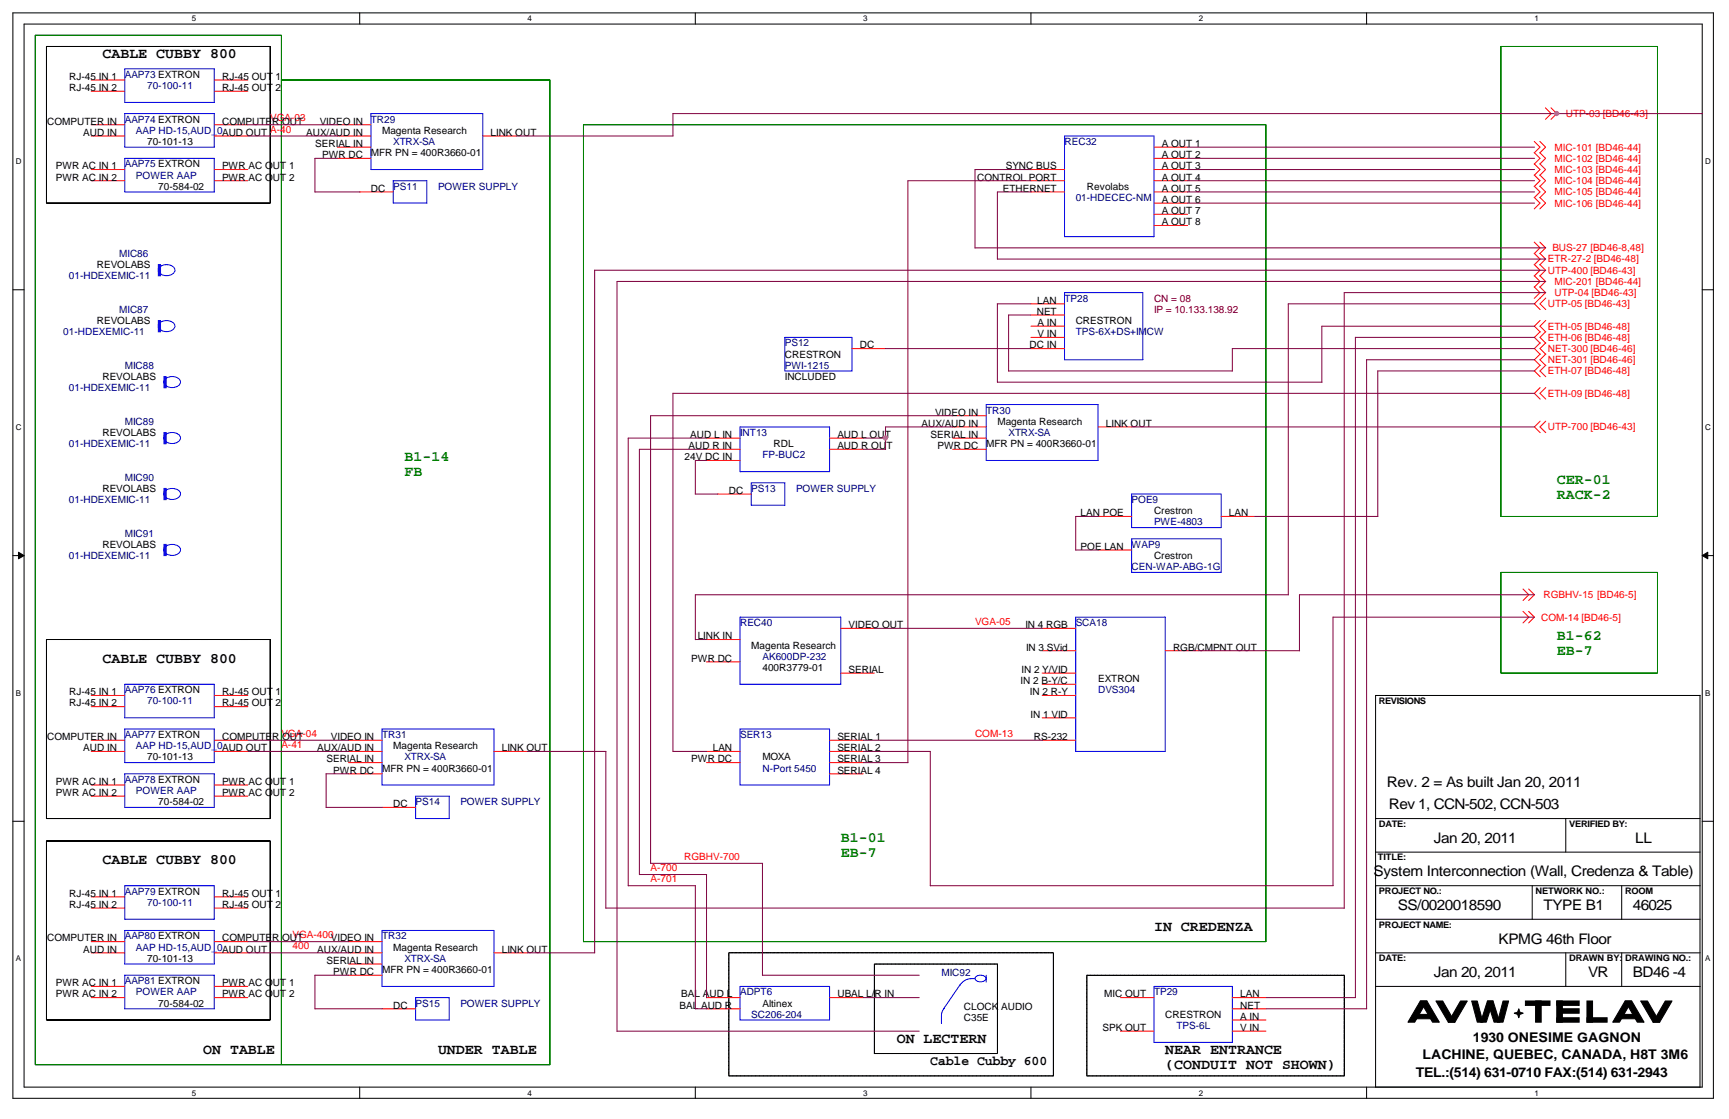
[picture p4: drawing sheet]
<svg xmlns="http://www.w3.org/2000/svg" width="864mm" height="559mm" viewBox="0 0 864 559" stroke-linecap="round" stroke-linejoin="round" font-family="sans-serif">
<defs><g id="words">
<g font-size="7.3">
<text x="51" y="29">CABLE CUBBY 800</text>
<text x="51" y="331">CABLE CUBBY 800</text>
<text x="693" y="393">Rev. 2 = As built Jan 20, 2011</text>
<text x="694" y="404">Rev 1, CCN-502, CCN-503</text>
<text x="716" y="421">Jan 20, 2011</text>
<text x="817" y="421">LL</text>
<text x="51" y="432">CABLE CUBBY 800</text>
<text x="686" y="438">System Interconnection (Wall, Credenza &amp; Table)</text>
<text x="698" y="454">SS/0020018590</text>
<text x="771" y="454">TYPE B1</text>
<text x="816" y="454">46025</text>
<text x="576" y="465">IN CREDENZA</text>
<text x="749" y="471">KPMG 46th Floor</text>
<text x="716" y="488">Jan 20, 2011</text>
<text x="793" y="488">VR</text>
<text x="816" y="488">BD46 -4</text>
<text x="448" y="521">ON LECTERN</text>
<text x="101" y="527">ON TABLE</text>
<text x="219" y="527">UNDER TABLE</text>
<text x="582" y="527">NEAR ENTRANCE</text>
<text x="582" y="534">(CONDUIT NOT SHOWN)</text>
</g>
<g font-size="7.3" fill="#008000">
<text x="202" y="230">B1-14</text>
<text x="202" y="238">FB</text>
<text x="778" y="242">CER-01</text>
<text x="778" y="249">RACK-2</text>
<text x="778" y="320">B1-62</text>
<text x="778" y="327">EB-7</text>
<text x="420" y="420">B1-01</text>
<text x="420" y="428">EB-7</text>
</g>
<g font-size="6.7">
<text x="736" y="520">1930 ONESIME GAGNON</text>
<text x="465" y="532">Cable Cubby 600</text>
<text x="711" y="529">LACHINE, QUEBEC, CANADA, H8T 3M6</text>
<text x="707" y="538">TEL.:(514) 631-0710 FAX:(514) 631-2943</text>
</g>
<g font-size="5">
<text x="35" y="40">RJ-45 IN 1</text>
<text x="111" y="40">RJ-45 OUT</text>
<text x="138" y="40">1</text>
<text x="35" y="45">RJ-45 IN 2</text>
<text x="111" y="45">RJ-45 OUT</text>
<text x="138" y="45">2</text>
<text x="24" y="62">COMPUTER IN</text>
<text x="111" y="62">COMPUTE</text>
<text x="136" y="62">R</text>
<text x="141" y="62">OUT</text>
<text x="160" y="62">VIDEO IN</text>
<text x="42" y="68">AUD IN</text>
<text x="153" y="68">AUX/AUD IN</text>
<text x="191" y="67">Magenta Research</text>
<text x="245" y="68">LINK OUT</text>
<text x="73" y="72">70-101-13</text>
<text x="157" y="73">SERIAL IN</text>
<text x="185" y="78">MFR PN = 400R3660-01</text>
<text x="580" y="73">A OUT 1</text>
<text x="161" y="79">PWR DC</text>
<text x="580" y="79">A OUT 2</text>
<text x="28" y="85">PWR AC IN 1</text>
<text x="111" y="85">PWR AC O</text>
<text x="136" y="85">UT 1</text>
<text x="502" y="85">SYNC BUS</text>
<text x="580" y="85">A OUT 3</text>
<text x="28" y="90">PWR AC IN 2</text>
<text x="79" y="95">70-584-02</text>
<text x="111" y="90">PWR AC O</text>
<text x="136" y="90">UT 2</text>
<text x="185" y="96">DC</text>
<text x="488" y="90">CONTROL PORT</text>
<text x="501" y="96">ETHERNET</text>
<text x="543" y="95">Revolabs</text>
<text x="580" y="90">A OUT 4</text>
<text x="580" y="96">A OUT 5</text>
<text x="580" y="101">A OUT 6</text>
<text x="580" y="107">A OUT 7</text>
<text x="580" y="113">A OUT 8</text>
<text x="48" y="134">REVOLABS</text>
<text x="518" y="152">LAN</text>
<text x="48" y="162">REVOLABS</text>
<text x="518" y="157">NET</text>
<text x="537" y="162">CRESTRON</text>
<text x="518" y="163">A IN</text>
<text x="429" y="174">DC</text>
<text x="514" y="174">DC IN</text>
<text x="518" y="168">V IN</text>
<text x="392" y="179">CRESTRON</text>
<text x="51" y="190">REVOLABS</text>
<text x="392" y="190">INCLUDED</text>
<text x="467" y="208">VIDEO IN</text>
<text x="460" y="213">AUX/AUD IN</text>
<text x="498" y="212">Magenta Research</text>
<text x="552" y="213">LINK OUT</text>
<text x="51" y="218">REVOLABS</text>
<text x="345" y="219">AUD L IN</text>
<text x="418" y="219">AUD L OUT</text>
<text x="465" y="219">SERIAL IN</text>
<text x="344" y="224">AUD R IN</text>
<text x="386" y="223">RDL</text>
<text x="418" y="224">AUD R OUT</text>
<text x="468" y="224">PWR DC</text>
<text x="493" y="223">MFR PN = 400R3660-01</text>
<text x="342" y="230">24V DC IN</text>
<text x="51" y="246">REVOLABS</text>
<text x="364" y="247">DC</text>
<text x="540" y="258">LAN POE</text>
<text x="576" y="257">Crestron</text>
<text x="614" y="258">LAN</text>
<text x="51" y="274">REVOLABS</text>
<text x="540" y="275">POE LAN</text>
<text x="576" y="279">Crestron</text>
<text x="424" y="314">VIDEO OUT</text>
<text x="512" y="314">IN 4 RGB</text>
<text x="348" y="319">LINK IN</text>
<text x="375" y="324">Magenta Research</text>
<text x="512" y="325">IN 3 SVid</text>
<text x="586" y="325">RGB/CMPNT OUT</text>
<text x="345" y="330">PWR DC</text>
<text x="381" y="335">400R3779-01</text>
<text x="424" y="336">SERIAL</text>
<text x="510" y="342">IN 2 B-Y/C</text>
<text x="510" y="336">IN 2 Y/VID</text>
<text x="548" y="341">EXTRON</text>
<text x="35" y="347">RJ-45 IN 1</text>
<text x="111" y="347">RJ-45 OUT</text>
<text x="138" y="347">1</text>
<text x="514" y="347">IN 2 R-Y</text>
<text x="35" y="353">RJ-45 IN 2</text>
<text x="111" y="353">RJ-45 OUT</text>
<text x="138" y="353">2</text>
<text x="515" y="358">IN 1 VID</text>
<text x="24" y="370">COMPUTER IN</text>
<text x="111" y="370">COMPUTE</text>
<text x="136" y="370">R</text>
<text x="141" y="370">OUT</text>
<text x="165" y="370">VIDEO IN</text>
<text x="418" y="370">SERIAL 1</text>
<text x="516" y="370">RS-232</text>
<text x="42" y="375">AUD IN</text>
<text x="158" y="375">AUX/AUD IN</text>
<text x="196" y="374">Magenta Research</text>
<text x="251" y="375">LINK OUT</text>
<text x="356" y="375">LAN</text>
<text x="418" y="375">SERIAL 2</text>
<text x="73" y="380">70-101-13</text>
<text x="163" y="381">SERIAL IN</text>
<text x="345" y="381">PWR DC</text>
<text x="381" y="380">MOXA</text>
<text x="418" y="381">SERIAL 3</text>
<text x="166" y="386">PWR DC</text>
<text x="191" y="385">MFR PN = 400R3660-01</text>
<text x="418" y="386">SERIAL 4</text>
<text x="28" y="392">PWR AC IN 1</text>
<text x="111" y="392">PWR AC O</text>
<text x="136" y="392">UT 1</text>
<text x="28" y="398">PWR AC IN 2</text>
<text x="111" y="398">PWR AC O</text>
<text x="136" y="398">UT 2</text>
<text x="79" y="402">70-584-02</text>
<text x="196" y="403">DC</text>
<text x="35" y="448">RJ-45 IN 1</text>
<text x="111" y="448">RJ-45 OUT</text>
<text x="138" y="448">1</text>
<text x="35" y="453">RJ-45 IN 2</text>
<text x="111" y="453">RJ-45 OUT</text>
<text x="138" y="453">2</text>
<text x="24" y="470">COMPUTER IN</text>
<text x="111" y="470">COMPUTE</text>
<text x="136" y="470">R</text>
<text x="141" y="470">OUT</text>
<text x="165" y="470">VIDEO IN</text>
<text x="42" y="476">AUD IN</text>
<text x="158" y="476">AUX/AUD IN</text>
<text x="196" y="475">Magenta Research</text>
<text x="251" y="476">LINK OUT</text>
<text x="73" y="480">70-101-13</text>
<text x="163" y="481">SERIAL IN</text>
<text x="191" y="486">MFR PN = 400R3660-01</text>
<text x="166" y="487">PWR DC</text>
<text x="28" y="493">PWR AC IN 1</text>
<text x="111" y="493">PWR AC O</text>
<text x="136" y="493">UT 1</text>
<text x="28" y="498">PWR AC IN 2</text>
<text x="79" y="503">70-584-02</text>
<text x="111" y="498">PWR AC O</text>
<text x="136" y="498">UT 2</text>
<text x="196" y="504">DC</text>
<text x="339" y="504">BAL AUD R</text>
<text x="340" y="498">BAL A</text>
<text x="354" y="498">UD L</text>
<text x="381" y="503">Altinex</text>
<text x="418" y="498">UBAL L/</text>
<text x="437" y="498">R IN</text>
<text x="552" y="498">MIC OUT</text>
<text x="619" y="498">LAN</text>
<text x="619" y="504">NET</text>
<text x="481" y="504">CLOCK AUDIO</text>
<text x="481" y="510">C35E</text>
<text x="582" y="508">CRESTRON</text>
<text x="619" y="509">A IN</text>
<text x="551" y="515">SPK OUT</text>
<text x="619" y="515">V IN</text>
</g>
<g font-size="5" fill="#000080">
<text x="62" y="39">AAP73 EXTRON</text>
<text x="73" y="44">70-100-11</text>
<text x="62" y="61">AAP74 EXTRON</text>
<text x="185" y="61">TR29</text>
<text x="68" y="67">AAP HD-15,AUD_0AUD OUT</text>
<text x="196" y="72">XTRX-SA</text>
<text x="532" y="72">REC32</text>
<text x="62" y="84">AAP75 EXTRON</text>
<text x="68" y="89">POWER AAP</text>
<text x="196" y="95">PS11</text>
<text x="219" y="95">POWER SUPPLY</text>
<text x="537" y="100">01-HDECEC-NM</text>
<text x="60" y="128">MIC86</text>
<text x="34" y="139">01-HDEXEMIC-11</text>
<text x="532" y="151">TP28</text>
<text x="60" y="156">MIC87</text>
<text x="32" y="167">01-HDEXEMIC-11</text>
<text x="537" y="167">TPS-6X+DS+IMCW</text>
<text x="392" y="173">PS12</text>
<text x="62" y="184">MIC88</text>
<text x="392" y="184">PWI-1215</text>
<text x="34" y="195">01-HDEXEMIC-11</text>
<text x="493" y="207">TR30</text>
<text x="62" y="212">MIC89</text>
<text x="370" y="218">I</text>
<text x="371" y="218">NT13</text>
<text x="504" y="218">XTRX-SA</text>
<text x="34" y="223">01-HDEXEMIC-11</text>
<text x="381" y="229">FP-BUC2</text>
<text x="62" y="240">MIC90</text>
<text x="375" y="246">PS13</text>
<text x="398" y="246">POWER SUPPLY</text>
<text x="34" y="251">01-HDEXEMIC-11</text>
<text x="565" y="251">POE9</text>
<text x="576" y="262">PWE-4803</text>
<text x="62" y="268">MIC91</text>
<text x="565" y="274">WAP9</text>
<text x="34" y="279">01-HDEXEMIC-11</text>
<text x="565" y="285">CEN-WAP-ABG-1G</text>
<text x="370" y="313">REC40</text>
<text x="537" y="313">SCA18</text>
<text x="381" y="329">AK600DP-232</text>
<text x="62" y="346">AAP76 EXTRON</text>
<text x="548" y="346">DVS304</text>
<text x="73" y="352">70-100-11</text>
<text x="62" y="369">AAP77 EXTRON</text>
<text x="191" y="369">TR31</text>
<text x="370" y="369">SER13</text>
<text x="68" y="374">AAP HD-15,AUD_0AUD OUT</text>
<text x="202" y="380">XTRX-SA</text>
<text x="381" y="385">N-Port 5450</text>
<text x="62" y="391">AAP78 EXTRON</text>
<text x="68" y="396">POWER AAP</text>
<text x="208" y="402">PS14</text>
<text x="230" y="402">POWER SUPPLY</text>
<text x="62" y="447">AAP79 EXTRON</text>
<text x="73" y="452">70-100-11</text>
<text x="62" y="469">AAP80 EXTRON</text>
<text x="191" y="469">TR32</text>
<text x="68" y="475">AAP HD-15,AUD_0AUD OUT</text>
<text x="202" y="480">XTRX-SA</text>
<text x="62" y="491">AAP81 EXTRON</text>
<text x="470" y="488">MIC92</text>
<text x="68" y="497">POWER AAP</text>
<text x="370" y="497">ADPT6</text>
<text x="576" y="497">TP29</text>
<text x="208" y="503">PS15</text>
<text x="230" y="503">POWER SUPPLY</text>
<text x="375" y="508">SC206-204</text>
<text x="588" y="514">TPS-6L</text>
</g>
<g font-size="5" fill="#f00">
<text x="782" y="58">UTP-03 [BD46-43]</text>
<text x="135" y="61">VGA-03</text>
<text x="135" y="66">A-40</text>
<text x="776" y="75">MIC-101 [BD46-44]</text>
<text x="776" y="81">MIC-102 [BD46-44]</text>
<text x="776" y="86">MIC-103 [BD46-44]</text>
<text x="776" y="92">MIC-104 [BD46-44]</text>
<text x="776" y="98">MIC-105 [BD46-44]</text>
<text x="776" y="103">MIC-106 [BD46-44]</text>
<text x="775" y="125">BUS-27 [BD46-8,48]</text>
<text x="773" y="131">ETR-27-2 [BD46-48]</text>
<text x="773" y="137">UTP-400 [BD46-43]</text>
<text x="776" y="142">MIC-201 [BD46-44]</text>
<text x="776" y="148">UTP-04 [BD46-43]</text>
<text x="773" y="153">UTP-05 [BD46-43]</text>
<text x="773" y="165">ETH-05 [BD46-48]</text>
<text x="773" y="170">ETH-06 [BD46-48]</text>
<text x="773" y="176">NET-300 [BD46-46]</text>
<text x="773" y="181">NET-301 [BD46-46]</text>
<text x="773" y="187">ETH-07 [BD46-48]</text>
<text x="773" y="198">ETH-09 [BD46-48]</text>
<text x="773" y="215">UTP-700 [BD46-43]</text>
<text x="771" y="299">RGBHV-15 [BD46-5]</text>
<text x="770" y="310">COM-14 [BD46-5]</text>
<text x="487" y="312">VGA-05</text>
<text x="141" y="368">VGA-04</text>
<text x="487" y="368">COM-13</text>
<text x="141" y="374">A-41</text>
<text x="342" y="429">RGBHV-700</text>
<text x="325" y="435">A-700</text>
<text x="325" y="441">A-701</text>
<text x="146" y="469">VGA-400</text>
<text x="146" y="474">400</text>
</g>
<g font-size="5" fill="#800000">
<text x="576" y="151">CN = 08</text>
<text x="576" y="156">IP = 10.133.138.92</text>
</g>
<g font-size="4.5">
<text x="689" y="351">REVISIONS</text>
<text x="689" y="413">DATE:</text>
<text x="784" y="413">VERIFIED BY:</text>
<text x="688" y="430">TITLE:</text>
<text x="689" y="446">PROJECT NO.:</text>
<text x="767" y="446">NETWORK NO.:</text>
<text x="812" y="446">ROOM</text>
<text x="689" y="463">PROJECT NAME:</text>
<text x="689" y="480">DATE:</text>
<text x="784" y="480">DRAWN BY:</text>
<text x="812" y="480">DRAWING NO.:</text>
</g>
<g font-size="4">
<text x="96" y="11">5</text>
<text x="263" y="11">4</text>
<text x="431" y="11">3</text>
<text x="599" y="11">2</text>
<text x="766" y="11">1</text>
<text x="8" y="82">D</text>
<text x="852" y="82">D</text>
<text x="8" y="215">C</text>
<text x="852" y="215">C</text>
<text x="8" y="347">B</text>
<text x="852" y="347">B</text>
<text x="8" y="480">A</text>
<text x="852" y="480">A</text>
<text x="96" y="547">5</text>
<text x="263" y="547">4</text>
<text x="431" y="547">3</text>
<text x="599" y="547">2</text>
<text x="766" y="547">1</text>
</g>
</g></defs>
<path d="M6 6h850v542h-850zM12 12h838v531h-838z" fill="none" stroke="#000" stroke-width=".51"/>
<g fill="#fff">
<path d="M96 7h2v5h-2z"/>
<path d="M96 543h2v5h-2z"/>
</g>
<path d="M180 6v6M180 543v5" fill="none" stroke="#000" stroke-width=".51"/>
<g fill="#fff">
<path d="M263 7h3v5h-3z"/>
<path d="M263 543h3v5h-3z"/>
</g>
<path d="M347 6v6M347 543v5" fill="none" stroke="#000" stroke-width=".51"/>
<g fill="#fff">
<path d="M431 7h2v5h-2z"/>
<path d="M431 543h2v5h-2z"/>
</g>
<path d="M515 6v6M515 543v5" fill="none" stroke="#000" stroke-width=".51"/>
<g fill="#fff">
<path d="M599 7h2v5h-2z"/>
<path d="M599 543h2v5h-2z"/>
</g>
<path d="M683 6v6M683 543v5" fill="none" stroke="#000" stroke-width=".51"/>
<g fill="#fff">
<path d="M766 7h3v5h-3z"/>
<path d="M766 543h3v5h-3z"/>
<path d="M8 78h3v5h-3z"/>
<path d="M852 78h3v5h-3z"/>
<path d="M8 211h3v4h-3z"/>
<path d="M852 211h3v4h-3z"/>
</g>
<path d="M6 145h6M850 145h6" fill="none" stroke="#000" stroke-width=".51"/>
<g fill="#fff">
<path d="M8 344h2v4h-2z"/>
<path d="M852 344h2v4h-2z"/>
</g>
<path d="M6 277h6M850 277h6" fill="none" stroke="#000" stroke-width=".51"/>
<g fill="#000" stroke="#000" stroke-width=".5">
<path d="M9 276l3 1-3 2z" fill-rule="evenodd"/>
<path d="M850 277l3-1v3z" fill-rule="evenodd"/>
</g>
<g fill="#fff">
<path d="M8 476h2v5h-2z"/>
<path d="M852 476h2v5h-2z"/>
</g>
<g fill="none" stroke="#000" stroke-width=".51">
<path d="M849 347v196h-162v-196h162M6 410h6M687 409h162M782 409v17M850 410h6M687 426h162M687 459h162M687 442h162M765 442v17M810 442v17M687 476h162M782 476v17"/>
<path d="M810 476v17M687 493h162"/>
</g>
<g fill="none" stroke="#008000" stroke-width=".5" stroke-dasharray=".1 .1 .1 .1 .1 .1 .1 .1">
<path d="M18 18h123M141 18v514M141 40h134M275 40v492M750 23h78M828 23v235M291 62h341M632 62v408M750 258v-235M828 258h-78M750 286h78M828 286v50"/>
<path d="M750 336v-50M828 336h-78M291 470v-408M632 470h-341M18 532v-514M141 532v-492M141 532h-123M275 532h-134"/>
</g>
<path d="M23 23h112M135 23v78M23 101v-78M135 101h-112M23 319h112M135 319v90M23 409v-90M23 420h112M135 409h-112M135 420v89M23 509v-89M135 509h-112" fill="none" stroke="#000" stroke-width=".5" stroke-dasharray=".1 .1 .1 .1 .1 .1 .1 .1"/>
<path d="M364 476h162M526 476v61M437 481h61M498 481v45M543 487h128M671 487v50M364 537v-61M437 526v-45M498 526h-61M526 537h-162M543 537v-50M671 537h-128" fill="none" stroke="#000" stroke-width=".5" stroke-dasharray=".3 .2 .1 .2"/>
<g fill="#000" stroke="#000" stroke-width=".51">
<path d="M717 500h4l6 10h-4z" fill-rule="evenodd"/>
<path d="M729 500h4l-6 10h-4z" fill-rule="evenodd"/>
<path d="M735 500h3l3 10h-3z" fill-rule="evenodd"/>
<path d="M743 500h3l3 10h-3z" fill-rule="evenodd"/>
<path d="M743 500h3l-4 10h-2z" fill-rule="evenodd"/>
<path d="M751 500h3l-3 10h-3z" fill-rule="evenodd"/>
<path d="M819 500h4l6 10h-3z" fill-rule="evenodd"/>
<path d="M832 500h3l-6 10h-3z" fill-rule="evenodd"/>
<path d="M709 500h4l-6 10h-4z" fill-rule="evenodd"/>
<path d="M707 507h8v2h-8z" fill-rule="evenodd"/>
<path d="M709 500h4l6 10h-3z" fill-rule="evenodd"/>
<path d="M756 506l2-1 1-1v1l2 1-2 1v1l-1-1z" fill-rule="evenodd"/>
<path d="M762 500h12v2h-12z" fill-rule="evenodd"/>
<path d="M767 500h3v10h-3z" fill-rule="evenodd"/>
<path d="M778 508h11v2h-11z" fill-rule="evenodd"/>
<path d="M778 500h2v10h-2z" fill-rule="evenodd"/>
<path d="M778 500h11v2h-11z" fill-rule="evenodd"/>
<path d="M778 504h11v2h-11z" fill-rule="evenodd"/>
<path d="M793 500h2v10h-2z" fill-rule="evenodd"/>
<path d="M793 508h10v2h-10z" fill-rule="evenodd"/>
<path d="M812 500h3l-6 10h-3z" fill-rule="evenodd"/>
<path d="M809 507h8v2h-8z" fill-rule="evenodd"/>
<path d="M812 500h3l6 10h-3z" fill-rule="evenodd"/>
</g>
<g fill="none" stroke="#f00" stroke-width=".51">
<path d="M46 40h16M107 40h17M46 46h16M107 46h17M772 54l3 3-3 3M775 54l3 3-3 3M46 62h16M46 68h16M107 62h17M107 68h17M168 73h17M168 79h17"/>
<path d="M168 62h17M168 68h17M241 68h17M576 73h17M576 79h17M766 71l3 2-3 3M766 76l3 3-3 3M769 71l3 2-3 3M769 76l3 3-3 3M46 85h16M46 90h16M107 85h17"/>
<path d="M107 90h17M180 96h16M515 96h17M515 85h17M515 90h17M576 96h17M576 85h17M576 90h17M766 87l3 3-3 3M766 93l3 3-3 3M766 99l3 2-3 3M766 82l3 3-3 3"/>
<path d="M769 87l3 3-3 3M769 93l3 3-3 3M769 99l3 2-3 3M769 82l3 3-3 3M576 101h17M576 107h17M576 113h17M766 138l3 3-3 2M766 132l3 3-3 3M766 121l3 3-3 3M766 126l3 3-3 3M769 138l3 3-3 2"/>
<path d="M769 132l3 3-3 3M769 121l3 3-3 3M769 126l3 3-3 3M515 152h17M515 157h17M766 143l3 3-3 3M769 143l3 3-6 6 3 3M772 149l-3 3 3 3M426 174h16M515 163h17M515 168h17M515 174h17"/>
<path d="M769 160l-3 3 3 3M769 166l-3 2 3 3M769 177l-3 3 3 3M769 171l-3 3 3 3M772 160l-3 3 3 3M772 166l-3 2 3 3M772 177l-3 3 3 3M772 171l-3 3 3 3M769 182l-3 3 3 3M769 194l-3 2 3 3M772 182l-3 3 3 3M772 194l-3 2 3 3"/>
<path d="M353 219h17M414 219h17M476 219h17M476 208h17M476 213h17M548 213h17M769 210l-3 3 3 3M772 210l-3 3 3 3M353 224h17M353 230h17M414 224h17M476 224h17"/>
<path d="M358 247h17M548 258h17M610 258h17M548 275h17M761 294l3 3-3 3M764 294l2 3-2 3M353 319h17M420 314h17M521 314h16M761 305l3 3-3 3M764 305l2 3-2 3M353 331h17"/>
<path d="M420 336h17M521 336h16M521 325h16M582 325h17M46 347h16M46 353h16M107 347h17M107 353h17M521 347h16M521 342h16M521 358h16M46 375h16"/>
<path d="M46 370h16M107 375h17M107 370h17M174 375h17M174 370h17M247 375h16M353 375h17M414 375h17M414 370h17M521 370h16M46 392h16M46 398h16"/>
<path d="M107 392h17M107 398h17M174 381h17M174 386h17M353 381h17M414 381h17M414 386h17M191 403h17M46 448h16M46 453h16M107 448h17M107 453h17"/>
<path d="M46 470h16M46 476h16M107 470h17M107 476h17M174 470h17M174 476h17M247 476h16M46 498h16M46 493h16M107 498h17M107 493h17M174 487h17"/>
<path d="M174 481h17M353 498h17M414 498h17M560 498h16M616 498h16M191 504h17M353 504h17M560 515h16M616 504h16M616 509h16M616 515h16"/>
</g>
<g fill="none" stroke="#00f" stroke-width=".51">
<path d="M62 34h45v17h-45zM62 57h45v16h-45zM185 57h56v28h-56zM62 79h45v17h-45zM532 68h44v50h-44zM196 90h17v11h-17zM80 133a4 4 0 0 1 7 2 5 5 0 0 1-8 0zM532 146h39v34h-39zM80 161a4 4 0 0 1 7 2 5 5 0 0 1-8 0zM392 168h34v17h-34zM83 189a4 4 0 0 1 7 2 5 5 0 0 1-8 0zM83 217a4 4 0 0 1 7 2 5 5 0 0 1-8 0z"/>
<path d="M370 213h44v23h-44zM493 202h55v28h-55zM83 245a4 4 0 0 1 7 2 5 5 0 0 1-8 0zM375 241h17v11h-17zM565 247h45v16h-45zM83 273a4 4 0 0 1 7 2 5 5 0 0 1-8 0zM565 269h45v17h-45zM370 308h50v34h-50zM537 308h45v67h-45zM62 342h45v16h-45zM62 364h45v17h-45zM191 364h56v28h-56z"/>
<path d="M370 364h44v28h-44zM62 386h45v17h-45zM208 398h16v11h-16zM62 442h45v17h-45zM62 465h45v16h-45zM191 465h56v28h-56zM62 487h45v17h-45zM208 498h16v11h-16zM370 493h44v16h-44zM480 491l-9 13M485 489h2M485 489a7 7 0 0 0-6 3"/>
<path d="M487 488a3 3 0 0 1 5 1 2.9 2.9 0 0 1-3 1 2.9 2.9 0 0 1-2-2zM493 487v3M576 493h40v28h-40zM470 507v4M472 504l-2 3"/>
</g>
<g fill="#00f" stroke="#00f" stroke-width=".51">
<path d="M82 188h1v6h-1z" fill-rule="evenodd"/>
<path d="M82 216h1v6h-1z" fill-rule="evenodd"/>
<path d="M82 244h1v6h-1z" fill-rule="evenodd"/>
<path d="M82 272h1v5h-1z" fill-rule="evenodd"/>
<path d="M79 132h1v6h-1z" fill-rule="evenodd"/>
<path d="M79 160h1v6h-1z" fill-rule="evenodd"/>
</g>
<g fill="none" stroke="#800040" stroke-width=".51">
<path d="M336 57v11h-78M336 57h514M124 68h45M124 62h45M157 79h11M157 79v17M593 79h173M593 73h173M157 96h23M515 96h-17v33h274M515 85h-28v39h285M515 90h-62v291"/>
<path d="M593 96h173M593 90h173M593 85h173M593 101h173M297 135v341h-34M297 135h475M498 152h17M498 152v39M504 157h11M504 157v28M766 152h-123v145M772 146h-101v308"/>
<path d="M772 141h-464v374h151M442 174h73M766 163h-106v28M766 168h-89v330h-45M766 180h-83v324h-51M766 174h-150v11h-112M498 191h162M766 196h-430v179h17M766 185h-78v73h-61M353 219h-39v223M431 219h11M476 208h-151v223h56"/>
<path d="M476 213h-34v11M565 213h201M347 230v17M347 230h6M353 224h-34v213h34M431 224h11M347 247h11M549 258h-12v17M537 275h12M644 297h-297v22h6M766 297h-117v28M437 314h84"/>
<path d="M766 308h-100v134M599 325h50M124 375h50M124 370h50M263 375h40v79M431 375h34M431 370h90M465 375v67M174 386h-11v17h28M431 381h23M353 437v61M381 431v56h78"/>
<path d="M303 453h368M314 442h33v62h6M465 442h201M124 470h50M124 476h50M157 487h17M157 487v17h34M431 498h28"/>
</g>
<g fill="#f0f" stroke="#f0f" stroke-width=".51">
<circle cx="778" cy="57" r="1.1"/>
<circle cx="442" cy="219" r="1.1"/>
</g>
<use href="#words"/>
</svg>
